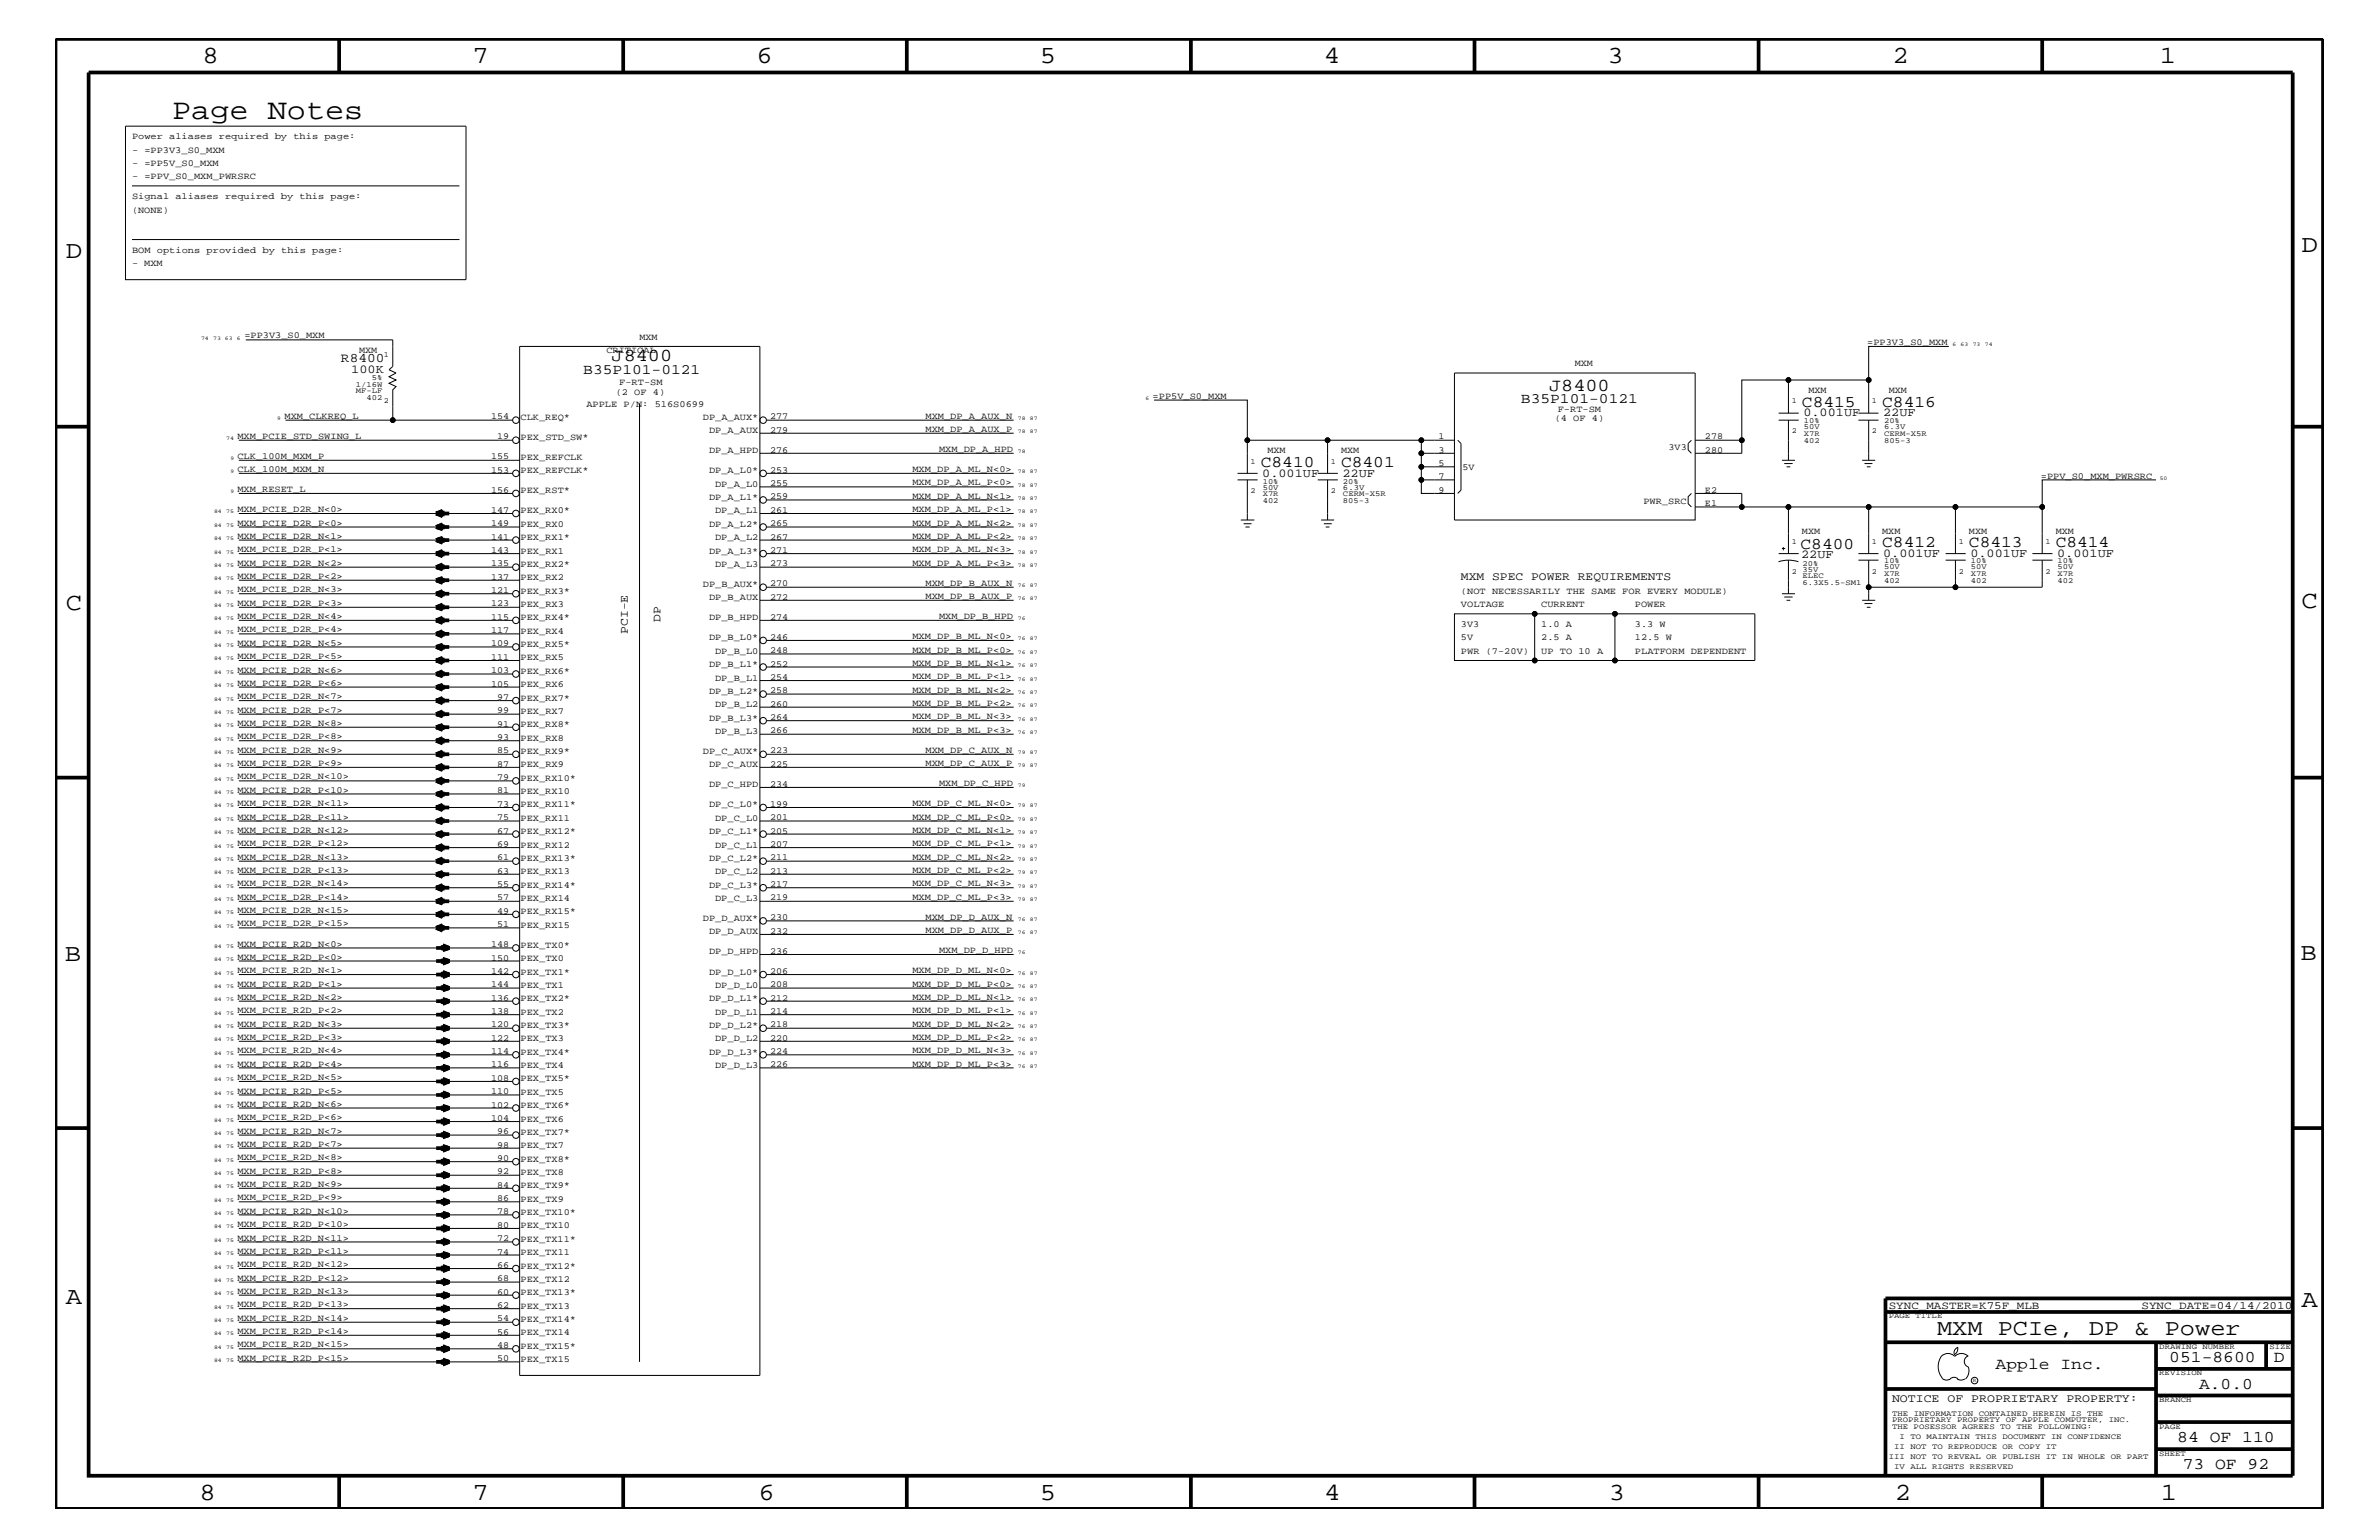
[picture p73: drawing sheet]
<svg xmlns="http://www.w3.org/2000/svg" width="432mm" height="279mm" viewBox="0 0 432 279" stroke-linecap="round" stroke-linejoin="round" font-family="sans-serif">
<defs><g id="words">
<text font-size="5.2" x="31.2" y="21.6">Page Notes</text>
<g font-size="4.5">
<text x="36.7" y="11.5">8</text>
<text x="85.8" y="11.5">7</text>
<text x="137.3" y="11.5">6</text>
<text x="188.7" y="11.5">5</text>
<text x="240.3" y="11.5">4</text>
<text x="291.8" y="11.5">3</text>
<text x="343.5" y="11.5">2</text>
<text x="392" y="11.5">1</text>
<text x="11.9" y="46.8">D</text>
<text x="417.7" y="45.7">D</text>
<text x="11.9" y="110.6">C</text>
<text x="417.7" y="110.3">C</text>
<text x="11.8" y="174.3">B</text>
<text x="417.6" y="174.2">B</text>
<text x="11.9" y="236.7">A</text>
<text x="417.7" y="237.1">A</text>
<text x="36.2" y="272.1">8</text>
<text x="85.8" y="272.1">7</text>
<text x="137.7" y="272.1">6</text>
<text x="188.7" y="272.1">5</text>
<text x="240.4" y="272.1">4</text>
<text x="292" y="272.1">3</text>
<text x="343.9" y="272.1">2</text>
<text x="392.2" y="272.1">1</text>
</g>
<text font-size="4.1" x="351.6" y="242.3">MXM PCIe, DP &amp; Power</text>
<g font-size="3.3">
<text x="111" y="65.6">J8400</text>
<text x="281.2" y="71">J8400</text>
</g>
<g font-size="3">
<text x="327.1" y="73.8">C8415</text>
<text x="341.6" y="73.8">C8416</text>
<text x="228.9" y="84.7">C8410</text>
<text x="243.4" y="84.7">C8401</text>
<text x="326.8" y="99.6">C8400</text>
<text x="341.6" y="99.3">C8412</text>
<text x="357.4" y="99.3">C8413</text>
<text x="373.1" y="99.3">C8414</text>
<text x="362.2" y="248.4">Apple Inc.</text>
<text x="393.7" y="247.1">051-8600</text>
<text x="399.2" y="252">A.0.0</text>
<text x="412.7" y="247.1">D</text>
<text x="395.2" y="261.6">84 OF 110</text>
<text x="396.2" y="266.6">73 OF 92</text>
</g>
<g font-size="2.6">
<text x="105.9" y="67.9">B35P101-0121</text>
<text x="276.1" y="73.2">B35P101-0121</text>
</g>
<text font-size="2.4" x="61.9" y="65.7">R8400</text>
<g font-size="2.2">
<text x="63.8" y="67.6">100K</text>
<text x="327.3" y="75.6">0.001UF</text>
<text x="341.8" y="75.6">22UF</text>
<text x="229.1" y="86.5">0.001UF</text>
<text x="243.7" y="86.5">22UF</text>
<text x="326.9" y="101.3">22UF</text>
<text x="341.8" y="101">0.001UF</text>
<text x="357.6" y="101">0.001UF</text>
<text x="373.4" y="101">0.001UF</text>
</g>
<g font-size="2.1">
<text x="265.2" y="105.3">MXM SPEC POWER REQUIREMENTS</text>
<text x="119.9" y="112.8" transform="rotate(-90 119.9 112.8)">DP</text>
<text x="114" y="115" transform="rotate(-90 114 115)">PCI-E</text>
<text x="343.4" y="254.4">NOTICE OF PROPRIETARY PROPERTY:</text>
</g>
<g font-size="2">
<text x="342.8" y="237.4">SYNC_MASTER=K75F_MLB</text>
<text x="388.7" y="237.4">SYNC_DATE=04/14/2010</text>
</g>
<g font-size="1.7">
<text x="24" y="25.3">Power aliases required by this page:</text>
<text x="24" y="27.7">- =PP3V3_S0_MXM</text>
<text x="24" y="32.5">- =PPV_S0_MXM_PWRSRC</text>
<text x="24" y="30.2">- =PP5V_S0_MXM</text>
<text x="24" y="38.6">(NONE)</text>
<text x="24" y="36.2">Signal aliases required by this page:</text>
<text x="24" y="45.9">BOM options provided by this page:</text>
<text x="24" y="48.3">- MXM</text>
<text x="44.4" y="61.4">=PP3V3_S0_MXM</text>
<text x="65.2" y="64">MXM</text>
<text x="110.1" y="64">CRITICAL</text>
<text x="116.1" y="61.7">MXM</text>
<text x="338.9" y="62.6">=PP3V3_S0_MXM</text>
<text x="111.8" y="71.7">(2 OF 4)</text>
<text x="112.4" y="69.8">F-RT-SM</text>
<text x="285.8" y="66.5">MXM</text>
<text x="328.3" y="71.3">MXM</text>
<text x="342.8" y="71.3">MXM</text>
<text x="51.6" y="76">MXM_CLKREQ_L</text>
<text x="89.2" y="76.1">154</text>
<text x="94.5" y="76.2">CLK_REQ*</text>
<text x="106.4" y="73.8">APPLE P/N: 516S0699</text>
<text x="127.6" y="76.2">DP_A_AUX*</text>
<text x="139.8" y="76.1">277</text>
<text x="168" y="76">MXM_DP_A_AUX_N</text>
<text x="209.2" y="72.3">=PP5V_S0_MXM</text>
<text x="282.2" y="76.4">(4 OF 4)</text>
<text x="282.7" y="74.7">F-RT-SM</text>
<text x="43.1" y="79.6">MXM_PCIE_STD_SWING_L</text>
<text x="43.1" y="83.3">CLK_100M_MXM_P</text>
<text x="89.2" y="83.3">155</text>
<text x="90.3" y="79.7">19</text>
<text x="94.5" y="79.9">PEX_STD_SW*</text>
<text x="94.5" y="83.5">PEX_REFCLK</text>
<text x="128.7" y="82.2">DP_A_HPD</text>
<text x="128.7" y="78.6">DP_A_AUX</text>
<text x="139.8" y="82.2">276</text>
<text x="139.8" y="78.5">279</text>
<text x="168" y="78.3">MXM_DP_A_AUX_P</text>
<text x="170.4" y="82">MXM_DP_A_HPD</text>
<text x="230" y="82.2">MXM</text>
<text x="243.4" y="82.2">MXM</text>
<text x="261.1" y="82.2">3</text>
<text x="261.1" y="79.7">1</text>
<text x="302.9" y="81.6">3V3</text>
<text x="309.5" y="82.2">280</text>
<text x="309.5" y="79.7">278</text>
<text x="43.1" y="89.3">MXM_RESET_L</text>
<text x="43.1" y="85.6">CLK_100M_MXM_N</text>
<text x="89.2" y="89.4">156</text>
<text x="89.2" y="85.8">153</text>
<text x="94.5" y="85.9">PEX_REFCLK*</text>
<text x="94.5" y="89.5">PEX_RST*</text>
<text x="128.7" y="85.9">DP_A_L0*</text>
<text x="129.8" y="88.3">DP_A_L0</text>
<text x="139.8" y="85.8">253</text>
<text x="139.8" y="88.2">255</text>
<text x="165.6" y="88.1">MXM_DP_A_ML_P&lt;0&gt;</text>
<text x="165.6" y="85.6">MXM_DP_A_ML_N&lt;0&gt;</text>
<text x="261.1" y="89.4">9</text>
<text x="261.1" y="87">7</text>
<text x="261.1" y="84.5">5</text>
<text x="265.4" y="85.3">5V</text>
<text x="309.5" y="89.4">E2</text>
<text x="370.4" y="86.9">=PPV_S0_MXM_PWRSRC</text>
<text x="43.1" y="95.4">MXM_PCIE_D2R_P&lt;0&gt;</text>
<text x="43.1" y="92.9">MXM_PCIE_D2R_N&lt;0&gt;</text>
<text x="89.2" y="93.1">147</text>
<text x="89.2" y="95.4">149</text>
<text x="94.5" y="93.2">PEX_RX0*</text>
<text x="94.5" y="95.6">PEX_RX0</text>
<text x="128.7" y="90.7">DP_A_L1*</text>
<text x="128.7" y="95.6">DP_A_L2*</text>
<text x="129.8" y="93.2">DP_A_L1</text>
<text x="139.8" y="95.4">265</text>
<text x="139.8" y="90.6">259</text>
<text x="139.8" y="93.1">261</text>
<text x="165.6" y="90.5">MXM_DP_A_ML_N&lt;1&gt;</text>
<text x="165.6" y="92.9">MXM_DP_A_ML_P&lt;1&gt;</text>
<text x="165.6" y="95.4">MXM_DP_A_ML_N&lt;2&gt;</text>
<text x="298.3" y="91.4">PWR_SRC</text>
<text x="309.5" y="91.8">E1</text>
<text x="43.1" y="100.2">MXM_PCIE_D2R_P&lt;1&gt;</text>
<text x="43.1" y="97.7">MXM_PCIE_D2R_N&lt;1&gt;</text>
<text x="89.2" y="97.9">141</text>
<text x="89.2" y="100.4">143</text>
<text x="94.5" y="98">PEX_RX1*</text>
<text x="94.5" y="100.4">PEX_RX1</text>
<text x="128.7" y="100.4">DP_A_L3*</text>
<text x="129.8" y="98">DP_A_L2</text>
<text x="139.8" y="100.4">271</text>
<text x="139.8" y="97.9">267</text>
<text x="165.6" y="97.7">MXM_DP_A_ML_P&lt;2&gt;</text>
<text x="165.6" y="100.2">MXM_DP_A_ML_N&lt;3&gt;</text>
<text x="327.1" y="96.8">MXM</text>
<text x="341.6" y="96.8">MXM</text>
<text x="357.4" y="96.8">MXM</text>
<text x="373.1" y="96.8">MXM</text>
<text x="43.1" y="102.6">MXM_PCIE_D2R_N&lt;2&gt;</text>
<text x="43.1" y="107.5">MXM_PCIE_D2R_N&lt;3&gt;</text>
<text x="43.1" y="105">MXM_PCIE_D2R_P&lt;2&gt;</text>
<text x="89.2" y="107.6">121</text>
<text x="89.2" y="102.7">135</text>
<text x="89.2" y="105.2">137</text>
<text x="94.5" y="107.7">PEX_RX3*</text>
<text x="94.5" y="102.9">PEX_RX2*</text>
<text x="94.5" y="105.3">PEX_RX2</text>
<text x="127.6" y="106.5">DP_B_AUX*</text>
<text x="129.8" y="102.9">DP_A_L3</text>
<text x="139.8" y="106.4">270</text>
<text x="139.8" y="102.7">273</text>
<text x="165.6" y="102.6">MXM_DP_A_ML_P&lt;3&gt;</text>
<text x="168" y="106.3">MXM_DP_B_AUX_N</text>
<text x="265.2" y="107.7">(NOT NECESSARILY THE SAME FOR EVERY MODULE)</text>
<text x="43.1" y="109.9">MXM_PCIE_D2R_P&lt;3&gt;</text>
<text x="43.1" y="112.3">MXM_PCIE_D2R_N&lt;4&gt;</text>
<text x="89.2" y="112.5">115</text>
<text x="89.2" y="110">123</text>
<text x="94.5" y="112.6">PEX_RX4*</text>
<text x="94.5" y="110.2">PEX_RX3</text>
<text x="128.7" y="112.6">DP_B_HPD</text>
<text x="128.7" y="108.9">DP_B_AUX</text>
<text x="139.8" y="112.5">274</text>
<text x="139.8" y="108.8">272</text>
<text x="168" y="108.7">MXM_DP_B_AUX_P</text>
<text x="170.4" y="112.3">MXM_DP_B_HPD</text>
<text x="265.2" y="113.7">3V3</text>
<text x="265.2" y="110.2">VOLTAGE</text>
<text x="279.7" y="113.7">1.0 A</text>
<text x="279.7" y="110.2">CURRENT</text>
<text x="296.8" y="110.2">POWER</text>
<text x="296.8" y="113.7">3.3 W</text>
<text x="43.1" y="119.6">MXM_PCIE_D2R_P&lt;5&gt;</text>
<text x="43.1" y="117.2">MXM_PCIE_D2R_N&lt;5&gt;</text>
<text x="43.1" y="114.8">MXM_PCIE_D2R_P&lt;4&gt;</text>
<text x="89.2" y="117.3">109</text>
<text x="89.2" y="119.7">111</text>
<text x="89.2" y="114.8">117</text>
<text x="94.5" y="117.4">PEX_RX5*</text>
<text x="94.5" y="119.8">PEX_RX5</text>
<text x="94.5" y="115">PEX_RX4</text>
<text x="128.7" y="116.2">DP_B_L0*</text>
<text x="129.8" y="118.6">DP_B_L0</text>
<text x="139.8" y="116.1">246</text>
<text x="139.8" y="118.5">248</text>
<text x="165.6" y="115.9">MXM_DP_B_ML_N&lt;0&gt;</text>
<text x="165.6" y="118.4">MXM_DP_B_ML_P&lt;0&gt;</text>
<text x="265.2" y="116.2">5V</text>
<text x="265.2" y="118.6">PWR (7-20V)</text>
<text x="279.7" y="116.2">2.5 A</text>
<text x="279.7" y="118.6">UP TO 10 A</text>
<text x="296.8" y="116.2">12.5 W</text>
<text x="296.8" y="118.6">PLATFORM DEPENDENT</text>
<text x="43.1" y="122">MXM_PCIE_D2R_N&lt;6&gt;</text>
<text x="43.1" y="124.4">MXM_PCIE_D2R_P&lt;6&gt;</text>
<text x="89.2" y="122.1">103</text>
<text x="89.2" y="124.6">105</text>
<text x="94.5" y="122.3">PEX_RX6*</text>
<text x="94.5" y="124.7">PEX_RX6</text>
<text x="128.7" y="121">DP_B_L1*</text>
<text x="128.7" y="125.9">DP_B_L2*</text>
<text x="129.8" y="123.5">DP_B_L1</text>
<text x="139.8" y="125.8">258</text>
<text x="139.8" y="120.9">252</text>
<text x="139.8" y="123.4">254</text>
<text x="165.6" y="120.8">MXM_DP_B_ML_N&lt;1&gt;</text>
<text x="165.6" y="123.2">MXM_DP_B_ML_P&lt;1&gt;</text>
<text x="165.6" y="125.7">MXM_DP_B_ML_N&lt;2&gt;</text>
<text x="43.1" y="129.3">MXM_PCIE_D2R_P&lt;7&gt;</text>
<text x="43.1" y="131.7">MXM_PCIE_D2R_N&lt;8&gt;</text>
<text x="43.1" y="126.9">MXM_PCIE_D2R_N&lt;7&gt;</text>
<text x="90.3" y="131.9">91</text>
<text x="90.3" y="127">97</text>
<text x="90.3" y="129.4">99</text>
<text x="94.5" y="131.9">PEX_RX8*</text>
<text x="94.5" y="127.1">PEX_RX7*</text>
<text x="94.5" y="129.6">PEX_RX7</text>
<text x="128.7" y="130.8">DP_B_L3*</text>
<text x="129.8" y="128.3">DP_B_L2</text>
<text x="139.8" y="130.7">264</text>
<text x="139.8" y="128.2">260</text>
<text x="165.6" y="128">MXM_DP_B_ML_P&lt;2&gt;</text>
<text x="165.6" y="130.5">MXM_DP_B_ML_N&lt;3&gt;</text>
<text x="43.1" y="136.6">MXM_PCIE_D2R_N&lt;9&gt;</text>
<text x="43.1" y="134.1">MXM_PCIE_D2R_P&lt;8&gt;</text>
<text x="90.3" y="136.7">85</text>
<text x="90.3" y="134.2">93</text>
<text x="94.5" y="136.8">PEX_RX9*</text>
<text x="94.5" y="134.4">PEX_RX8</text>
<text x="127.6" y="136.8">DP_C_AUX*</text>
<text x="129.8" y="133.2">DP_B_L3</text>
<text x="139.8" y="136.7">223</text>
<text x="139.8" y="133">266</text>
<text x="165.6" y="133">MXM_DP_B_ML_P&lt;3&gt;</text>
<text x="168" y="136.6">MXM_DP_C_AUX_N</text>
<text x="43.1" y="141.4">MXM_PCIE_D2R_N&lt;10&gt;</text>
<text x="43.1" y="143.9">MXM_PCIE_D2R_P&lt;10&gt;</text>
<text x="43.1" y="139">MXM_PCIE_D2R_P&lt;9&gt;</text>
<text x="90.3" y="139.1">87</text>
<text x="90.3" y="141.5">79</text>
<text x="90.3" y="144">81</text>
<text x="94.5" y="141.7">PEX_RX10*</text>
<text x="94.5" y="139.2">PEX_RX9</text>
<text x="128.7" y="142.9">DP_C_HPD</text>
<text x="128.7" y="139.2">DP_C_AUX</text>
<text x="139.8" y="142.8">234</text>
<text x="139.8" y="139.1">225</text>
<text x="168" y="139">MXM_DP_C_AUX_P</text>
<text x="170.4" y="142.6">MXM_DP_C_HPD</text>
<text x="43.1" y="146.2">MXM_PCIE_D2R_N&lt;11&gt;</text>
<text x="43.1" y="148.7">MXM_PCIE_D2R_P&lt;11&gt;</text>
<text x="90.3" y="146.4">73</text>
<text x="90.3" y="148.8">75</text>
<text x="94.5" y="146.5">PEX_RX11*</text>
<text x="94.5" y="149">PEX_RX11</text>
<text x="94.5" y="144">PEX_RX10</text>
<text x="128.7" y="146.5">DP_C_L0*</text>
<text x="129.8" y="149">DP_C_L0</text>
<text x="139.8" y="146.4">199</text>
<text x="139.8" y="148.8">201</text>
<text x="165.6" y="146.2">MXM_DP_C_ML_N&lt;0&gt;</text>
<text x="165.6" y="148.7">MXM_DP_C_ML_P&lt;0&gt;</text>
<text x="43.1" y="153.5">MXM_PCIE_D2R_P&lt;12&gt;</text>
<text x="43.1" y="151.1">MXM_PCIE_D2R_N&lt;12&gt;</text>
<text x="43.1" y="156">MXM_PCIE_D2R_N&lt;13&gt;</text>
<text x="90.3" y="151.2">67</text>
<text x="90.3" y="153.7">69</text>
<text x="94.5" y="151.3">PEX_RX12*</text>
<text x="94.5" y="153.8">PEX_RX12</text>
<text x="128.7" y="151.3">DP_C_L1*</text>
<text x="129.8" y="153.8">DP_C_L1</text>
<text x="139.8" y="151.2">205</text>
<text x="139.8" y="153.7">207</text>
<text x="165.6" y="151.1">MXM_DP_C_ML_N&lt;1&gt;</text>
<text x="165.6" y="153.5">MXM_DP_C_ML_P&lt;1&gt;</text>
<text x="165.6" y="156">MXM_DP_C_ML_N&lt;2&gt;</text>
<text x="43.1" y="158.4">MXM_PCIE_D2R_P&lt;13&gt;</text>
<text x="43.1" y="160.8">MXM_PCIE_D2R_N&lt;14&gt;</text>
<text x="90.3" y="160.9">55</text>
<text x="90.3" y="156.1">61</text>
<text x="90.3" y="158.5">63</text>
<text x="94.5" y="161.1">PEX_RX14*</text>
<text x="94.5" y="156.2">PEX_RX13*</text>
<text x="94.5" y="158.6">PEX_RX13</text>
<text x="128.7" y="156.2">DP_C_L2*</text>
<text x="128.7" y="161.1">DP_C_L3*</text>
<text x="129.8" y="158.6">DP_C_L2</text>
<text x="139.8" y="160.9">217</text>
<text x="139.8" y="156.1">211</text>
<text x="139.8" y="158.5">213</text>
<text x="165.6" y="158.4">MXM_DP_C_ML_P&lt;2&gt;</text>
<text x="165.6" y="160.8">MXM_DP_C_ML_N&lt;3&gt;</text>
<text x="43.1" y="163.3">MXM_PCIE_D2R_P&lt;14&gt;</text>
<text x="43.1" y="165.6">MXM_PCIE_D2R_N&lt;15&gt;</text>
<text x="90.3" y="165.8">49</text>
<text x="90.3" y="163.4">57</text>
<text x="94.5" y="165.9">PEX_RX15*</text>
<text x="94.5" y="163.5">PEX_RX14</text>
<text x="127.6" y="167.1">DP_D_AUX*</text>
<text x="129.8" y="163.5">DP_C_L3</text>
<text x="139.8" y="167">230</text>
<text x="139.8" y="163.4">219</text>
<text x="165.6" y="163.3">MXM_DP_C_ML_P&lt;3&gt;</text>
<text x="168" y="166.9">MXM_DP_D_AUX_N</text>
<text x="43.1" y="168.1">MXM_PCIE_D2R_P&lt;15&gt;</text>
<text x="43.1" y="171.7">MXM_PCIE_R2D_N&lt;0&gt;</text>
<text x="89.2" y="171.8">148</text>
<text x="90.3" y="168.2">51</text>
<text x="94.5" y="172">PEX_TX0*</text>
<text x="94.5" y="168.3">PEX_RX15</text>
<text x="128.7" y="173.2">DP_D_HPD</text>
<text x="128.7" y="169.5">DP_D_AUX</text>
<text x="139.8" y="173.1">236</text>
<text x="139.8" y="169.4">232</text>
<text x="168" y="169.3">MXM_DP_D_AUX_P</text>
<text x="170.4" y="172.9">MXM_DP_D_HPD</text>
<text x="43.1" y="176.6">MXM_PCIE_R2D_N&lt;1&gt;</text>
<text x="43.1" y="174.2">MXM_PCIE_R2D_P&lt;0&gt;</text>
<text x="43.1" y="179">MXM_PCIE_R2D_P&lt;1&gt;</text>
<text x="89.2" y="176.7">142</text>
<text x="89.2" y="179.1">144</text>
<text x="89.2" y="174.3">150</text>
<text x="94.5" y="176.8">PEX_TX1*</text>
<text x="94.5" y="179.3">PEX_TX1</text>
<text x="94.5" y="174.4">PEX_TX0</text>
<text x="128.7" y="176.8">DP_D_L0*</text>
<text x="129.8" y="179.3">DP_D_L0</text>
<text x="139.8" y="176.7">206</text>
<text x="139.8" y="179.1">208</text>
<text x="165.6" y="176.6">MXM_DP_D_ML_N&lt;0&gt;</text>
<text x="165.6" y="179">MXM_DP_D_ML_P&lt;0&gt;</text>
<text x="43.1" y="181.4">MXM_PCIE_R2D_N&lt;2&gt;</text>
<text x="43.1" y="183.8">MXM_PCIE_R2D_P&lt;2&gt;</text>
<text x="89.2" y="181.6">136</text>
<text x="89.2" y="184">138</text>
<text x="94.5" y="181.6">PEX_TX2*</text>
<text x="94.5" y="184.1">PEX_TX2</text>
<text x="128.7" y="181.6">DP_D_L1*</text>
<text x="129.8" y="184.1">DP_D_L1</text>
<text x="139.8" y="181.6">212</text>
<text x="139.8" y="184">214</text>
<text x="165.6" y="181.4">MXM_DP_D_ML_N&lt;1&gt;</text>
<text x="165.6" y="183.8">MXM_DP_D_ML_P&lt;1&gt;</text>
<text x="43.1" y="188.7">MXM_PCIE_R2D_P&lt;3&gt;</text>
<text x="43.1" y="186.3">MXM_PCIE_R2D_N&lt;3&gt;</text>
<text x="43.1" y="191.1">MXM_PCIE_R2D_N&lt;4&gt;</text>
<text x="89.2" y="191.2">114</text>
<text x="89.2" y="186.4">120</text>
<text x="89.2" y="188.8">122</text>
<text x="94.5" y="191.4">PEX_TX4*</text>
<text x="94.5" y="186.5">PEX_TX3*</text>
<text x="94.5" y="188.9">PEX_TX3</text>
<text x="128.7" y="186.5">DP_D_L2*</text>
<text x="128.7" y="191.4">DP_D_L3*</text>
<text x="129.8" y="188.9">DP_D_L2</text>
<text x="139.8" y="191.2">224</text>
<text x="139.8" y="186.4">218</text>
<text x="139.8" y="188.8">220</text>
<text x="165.6" y="186.3">MXM_DP_D_ML_N&lt;2&gt;</text>
<text x="165.6" y="188.7">MXM_DP_D_ML_P&lt;2&gt;</text>
<text x="165.6" y="191.1">MXM_DP_D_ML_N&lt;3&gt;</text>
<text x="43.1" y="195.9">MXM_PCIE_R2D_N&lt;5&gt;</text>
<text x="43.1" y="193.6">MXM_PCIE_R2D_P&lt;4&gt;</text>
<text x="89.2" y="196.1">108</text>
<text x="89.2" y="193.7">116</text>
<text x="94.5" y="196.2">PEX_TX5*</text>
<text x="94.5" y="193.7">PEX_TX4</text>
<text x="129.8" y="193.7">DP_D_L3</text>
<text x="139.8" y="193.7">226</text>
<text x="165.6" y="193.6">MXM_DP_D_ML_P&lt;3&gt;</text>
<text x="43.1" y="198.4">MXM_PCIE_R2D_P&lt;5&gt;</text>
<text x="43.1" y="200.9">MXM_PCIE_R2D_N&lt;6&gt;</text>
<text x="43.1" y="203.2">MXM_PCIE_R2D_P&lt;6&gt;</text>
<text x="89.2" y="200.9">102</text>
<text x="89.2" y="203.4">104</text>
<text x="89.2" y="198.5">110</text>
<text x="94.5" y="201">PEX_TX6*</text>
<text x="94.5" y="203.5">PEX_TX6</text>
<text x="94.5" y="198.7">PEX_TX5</text>
<text x="43.1" y="208.1">MXM_PCIE_R2D_P&lt;7&gt;</text>
<text x="43.1" y="205.7">MXM_PCIE_R2D_N&lt;7&gt;</text>
<text x="90.3" y="205.8">96</text>
<text x="90.3" y="208.2">98</text>
<text x="94.5" y="205.9">PEX_TX7*</text>
<text x="94.5" y="208.3">PEX_TX7</text>
<text x="43.1" y="213">MXM_PCIE_R2D_P&lt;8&gt;</text>
<text x="43.1" y="215.3">MXM_PCIE_R2D_N&lt;9&gt;</text>
<text x="43.1" y="210.5">MXM_PCIE_R2D_N&lt;8&gt;</text>
<text x="90.3" y="215.5">84</text>
<text x="90.3" y="210.7">90</text>
<text x="90.3" y="213">92</text>
<text x="94.5" y="210.8">PEX_TX8*</text>
<text x="94.5" y="215.6">PEX_TX9*</text>
<text x="94.5" y="213.2">PEX_TX8</text>
<text x="43.1" y="220.2">MXM_PCIE_R2D_N&lt;10&gt;</text>
<text x="43.1" y="217.8">MXM_PCIE_R2D_P&lt;9&gt;</text>
<text x="90.3" y="217.9">86</text>
<text x="90.3" y="220.3">78</text>
<text x="94.5" y="218">PEX_TX9</text>
<text x="94.5" y="220.4">PEX_TX10*</text>
<text x="43.1" y="222.6">MXM_PCIE_R2D_P&lt;10&gt;</text>
<text x="43.1" y="225.1">MXM_PCIE_R2D_N&lt;11&gt;</text>
<text x="43.1" y="227.5">MXM_PCIE_R2D_P&lt;11&gt;</text>
<text x="90.3" y="225.2">72</text>
<text x="90.3" y="227.6">74</text>
<text x="90.3" y="222.8">80</text>
<text x="94.5" y="225.3">PEX_TX11*</text>
<text x="94.5" y="222.9">PEX_TX10</text>
<text x="94.5" y="227.7">PEX_TX11</text>
<text x="43.1" y="232.4">MXM_PCIE_R2D_P&lt;12&gt;</text>
<text x="43.1" y="229.9">MXM_PCIE_R2D_N&lt;12&gt;</text>
<text x="90.3" y="230.1">66</text>
<text x="90.3" y="232.4">68</text>
<text x="94.5" y="230.2">PEX_TX12*</text>
<text x="94.5" y="232.6">PEX_TX12</text>
<text x="43.1" y="237.2">MXM_PCIE_R2D_P&lt;13&gt;</text>
<text x="43.1" y="239.6">MXM_PCIE_R2D_N&lt;14&gt;</text>
<text x="43.1" y="234.7">MXM_PCIE_R2D_N&lt;13&gt;</text>
<text x="90.3" y="239.7">54</text>
<text x="90.3" y="234.9">60</text>
<text x="90.3" y="237.3">62</text>
<text x="94.5" y="237.4">PEX_TX13</text>
<text x="94.5" y="239.9">PEX_TX14*</text>
<text x="94.5" y="235">PEX_TX13*</text>
<text x="43.1" y="242">MXM_PCIE_R2D_P&lt;14&gt;</text>
<text x="43.1" y="244.5">MXM_PCIE_R2D_N&lt;15&gt;</text>
<text x="90.3" y="244.5">48</text>
<text x="90.3" y="242.2">56</text>
<text x="94.5" y="244.7">PEX_TX15*</text>
<text x="94.5" y="242.3">PEX_TX14</text>
<text x="43.1" y="246.9">MXM_PCIE_R2D_P&lt;15&gt;</text>
<text x="90.3" y="247">50</text>
<text x="94.5" y="247.1">PEX_TX15</text>
</g>
<g font-size="1.4">
<text x="69.7" y="64.7">1</text>
<text x="64.6" y="71.3">MF-LF</text>
<text x="64.6" y="70.1">1/16W</text>
<text x="67.5" y="68.9">5%</text>
<text x="66.5" y="72.6">402</text>
<text x="69.7" y="73.2">2</text>
<text x="325.2" y="73.2">1</text>
<text x="327.4" y="77.9">50V</text>
<text x="327.4" y="76.8">10%</text>
<text x="339.8" y="73.2">1</text>
<text x="342" y="76.8">20%</text>
<text x="342" y="77.9">6.3V</text>
<text x="325.2" y="78.6">2</text>
<text x="327.4" y="80.3">402</text>
<text x="327.4" y="79.1">X7R</text>
<text x="339.8" y="78.6">2</text>
<text x="342" y="79.1">CERM-X5R</text>
<text x="342" y="80.3">805-3</text>
<text x="227" y="89.5">2</text>
<text x="227" y="84.1">1</text>
<text x="229.2" y="88.8">50V</text>
<text x="229.2" y="87.7">10%</text>
<text x="241.6" y="89.5">2</text>
<text x="241.6" y="84.1">1</text>
<text x="243.8" y="87.7">20%</text>
<text x="243.8" y="88.8">6.3V</text>
<text x="229.2" y="91.2">402</text>
<text x="229.2" y="90">X7R</text>
<text x="243.8" y="90">CERM-X5R</text>
<text x="243.8" y="91.2">805-3</text>
<text x="325.2" y="98.7">1</text>
<text x="339.8" y="98.7">1</text>
<text x="355.5" y="98.7">1</text>
<text x="371.3" y="98.7">1</text>
<text x="325.2" y="104.1">2</text>
<text x="327.2" y="102.6">20%</text>
<text x="327.2" y="106.1">6.3X5.5-SM1</text>
<text x="327.2" y="104.9">ELEC</text>
<text x="327.2" y="103.8">35V</text>
<text x="339.8" y="104.1">2</text>
<text x="342" y="103.3">50V</text>
<text x="342" y="105.8">402</text>
<text x="342" y="102.2">10%</text>
<text x="342" y="104.6">X7R</text>
<text x="355.5" y="104.1">2</text>
<text x="357.7" y="103.3">50V</text>
<text x="357.7" y="102.2">10%</text>
<text x="357.7" y="104.6">X7R</text>
<text x="357.7" y="105.8">402</text>
<text x="371.3" y="104.1">2</text>
<text x="373.5" y="103.3">50V</text>
<text x="373.5" y="105.8">402</text>
<text x="373.5" y="102.2">10%</text>
<text x="373.5" y="104.6">X7R</text>
<text x="342.8" y="239.2">PAGE TITLE</text>
<text x="391.9" y="244.7">DRAWING NUMBER</text>
<text x="411.9" y="244.7">SIZE</text>
<text x="391.9" y="249.5">REVISION</text>
<text x="343.4" y="256.8">THE INFORMATION CONTAINED HEREIN IS THE</text>
<text x="391.9" y="254.4">BRANCH</text>
<text x="343.4" y="259.3">THE POSESSOR AGREES TO THE FOLLOWING:</text>
<text x="343.4" y="258">PROPRIETARY PROPERTY OF APPLE COMPUTER, INC.</text>
<text x="343.8" y="262.9">II NOT TO REPRODUCE OR COPY IT</text>
<text x="344.8" y="261.1">I TO MAINTAIN THIS DOCUMENT IN CONFIDENCE</text>
<text x="391.9" y="259.3">PAGE</text>
<text x="342.8" y="264.7">III NOT TO REVEAL OR PUBLISH IT IN WHOLE OR PART</text>
<text x="343.8" y="266.6">IV ALL RIGHTS RESERVED</text>
<text x="391.9" y="264.1">SHEET</text>
</g>
<g font-size="1">
<text x="36.5" y="61.7">74</text>
<text x="38.7" y="61.7">73 63</text>
<text x="43" y="61.7">6</text>
<text x="354.4" y="62.9">6</text>
<text x="355.9" y="62.9">63</text>
<text x="358.1" y="62.9">73</text>
<text x="360.3" y="62.9">74</text>
<text x="50.3" y="76.2">9</text>
<text x="184.7" y="76.2">78</text>
<text x="186.9" y="76.2">87</text>
<text x="207.9" y="72.6">6</text>
<text x="41.1" y="79.9">74</text>
<text x="41.8" y="83.5">9</text>
<text x="184.7" y="78.6">78</text>
<text x="184.7" y="82.2">78</text>
<text x="186.9" y="78.6">87</text>
<text x="41.8" y="89.5">9</text>
<text x="41.8" y="85.9">9</text>
<text x="184.7" y="88.3">78</text>
<text x="184.7" y="85.9">78</text>
<text x="186.9" y="88.3">87</text>
<text x="186.9" y="85.9">87</text>
<text x="392" y="87.1">50</text>
<text x="38.9" y="95.6">84</text>
<text x="38.9" y="93.2">84</text>
<text x="41.1" y="95.6">75</text>
<text x="41.1" y="93.2">75</text>
<text x="184.7" y="90.7">78</text>
<text x="184.7" y="93.2">78</text>
<text x="184.7" y="95.6">78</text>
<text x="186.9" y="90.7">87</text>
<text x="186.9" y="93.2">87</text>
<text x="186.9" y="95.6">87</text>
<text x="38.9" y="98">84</text>
<text x="38.9" y="100.4">84</text>
<text x="41.1" y="98">75</text>
<text x="41.1" y="100.4">75</text>
<text x="184.7" y="98">78</text>
<text x="184.7" y="100.4">78</text>
<text x="186.9" y="98">87</text>
<text x="186.9" y="100.4">87</text>
<text x="38.9" y="102.9">84</text>
<text x="38.9" y="107.7">84</text>
<text x="38.9" y="105.3">84</text>
<text x="41.1" y="102.9">75</text>
<text x="41.1" y="107.7">75</text>
<text x="41.1" y="105.3">75</text>
<text x="184.7" y="102.9">78</text>
<text x="184.7" y="106.5">76</text>
<text x="186.9" y="102.9">87</text>
<text x="186.9" y="106.5">87</text>
<text x="38.9" y="110.2">84</text>
<text x="38.9" y="112.6">84</text>
<text x="41.1" y="110.2">75</text>
<text x="41.1" y="112.6">75</text>
<text x="184.7" y="108.9">76</text>
<text x="184.7" y="112.6">76</text>
<text x="186.9" y="108.9">87</text>
<text x="38.9" y="119.8">84</text>
<text x="38.9" y="117.4">84</text>
<text x="38.9" y="115">84</text>
<text x="41.1" y="119.8">75</text>
<text x="41.1" y="117.4">75</text>
<text x="41.1" y="115">75</text>
<text x="184.7" y="116.2">76</text>
<text x="184.7" y="118.6">76</text>
<text x="186.9" y="116.2">87</text>
<text x="186.9" y="118.6">87</text>
<text x="38.9" y="124.7">84</text>
<text x="38.9" y="122.3">84</text>
<text x="41.1" y="124.7">75</text>
<text x="41.1" y="122.3">75</text>
<text x="184.7" y="121">76</text>
<text x="184.7" y="123.5">76</text>
<text x="184.7" y="125.9">76</text>
<text x="186.9" y="121">87</text>
<text x="186.9" y="123.5">87</text>
<text x="186.9" y="125.9">87</text>
<text x="38.9" y="129.6">84</text>
<text x="38.9" y="131.9">84</text>
<text x="38.9" y="127.1">84</text>
<text x="41.1" y="129.6">75</text>
<text x="41.1" y="131.9">75</text>
<text x="41.1" y="127.1">75</text>
<text x="184.7" y="128.3">76</text>
<text x="184.7" y="130.8">76</text>
<text x="186.9" y="128.3">87</text>
<text x="186.9" y="130.8">87</text>
<text x="38.9" y="136.8">84</text>
<text x="38.9" y="134.4">84</text>
<text x="41.1" y="136.8">75</text>
<text x="41.1" y="134.4">75</text>
<text x="184.7" y="133.2">76</text>
<text x="184.7" y="136.8">79</text>
<text x="186.9" y="133.2">87</text>
<text x="186.9" y="136.8">87</text>
<text x="38.9" y="139.2">84</text>
<text x="38.9" y="141.7">84</text>
<text x="41.1" y="139.2">75</text>
<text x="41.1" y="141.7">75</text>
<text x="184.7" y="139.2">79</text>
<text x="184.7" y="142.9">79</text>
<text x="186.9" y="139.2">87</text>
<text x="38.9" y="144">84</text>
<text x="38.9" y="149">84</text>
<text x="38.9" y="146.5">84</text>
<text x="41.1" y="144">75</text>
<text x="41.1" y="149">75</text>
<text x="41.1" y="146.5">75</text>
<text x="184.7" y="146.5">79</text>
<text x="184.7" y="149">79</text>
<text x="186.9" y="146.5">87</text>
<text x="186.9" y="149">87</text>
<text x="38.9" y="153.8">84</text>
<text x="38.9" y="151.3">84</text>
<text x="41.1" y="153.8">75</text>
<text x="41.1" y="151.3">75</text>
<text x="184.7" y="151.3">79</text>
<text x="184.7" y="153.8">79</text>
<text x="186.9" y="151.3">87</text>
<text x="186.9" y="153.8">87</text>
<text x="38.9" y="156.2">84</text>
<text x="38.9" y="158.6">84</text>
<text x="38.9" y="161.1">84</text>
<text x="41.1" y="156.2">75</text>
<text x="41.1" y="158.6">75</text>
<text x="41.1" y="161.1">75</text>
<text x="184.7" y="156.2">79</text>
<text x="184.7" y="158.6">79</text>
<text x="184.7" y="161.1">79</text>
<text x="186.9" y="156.2">87</text>
<text x="186.9" y="158.6">87</text>
<text x="186.9" y="161.1">87</text>
<text x="38.9" y="163.5">84</text>
<text x="38.9" y="165.9">84</text>
<text x="41.1" y="163.5">75</text>
<text x="41.1" y="165.9">75</text>
<text x="184.7" y="163.5">79</text>
<text x="184.7" y="167.1">76</text>
<text x="186.9" y="163.5">87</text>
<text x="186.9" y="167.1">87</text>
<text x="38.9" y="168.3">84</text>
<text x="38.9" y="172">84</text>
<text x="41.1" y="168.3">75</text>
<text x="41.1" y="172">75</text>
<text x="184.7" y="173.2">76</text>
<text x="184.7" y="169.5">76</text>
<text x="186.9" y="169.5">87</text>
<text x="38.9" y="176.8">84</text>
<text x="38.9" y="174.4">84</text>
<text x="38.9" y="179.3">84</text>
<text x="41.1" y="176.8">75</text>
<text x="41.1" y="174.4">75</text>
<text x="41.1" y="179.3">75</text>
<text x="184.7" y="176.8">76</text>
<text x="184.7" y="179.3">76</text>
<text x="186.9" y="176.8">87</text>
<text x="186.9" y="179.3">87</text>
<text x="38.9" y="181.6">84</text>
<text x="38.9" y="184.1">84</text>
<text x="41.1" y="181.6">75</text>
<text x="41.1" y="184.1">75</text>
<text x="184.7" y="181.6">76</text>
<text x="184.7" y="184.1">76</text>
<text x="186.9" y="181.6">87</text>
<text x="186.9" y="184.1">87</text>
<text x="38.9" y="188.9">84</text>
<text x="38.9" y="186.5">84</text>
<text x="38.9" y="191.4">84</text>
<text x="41.1" y="188.9">75</text>
<text x="41.1" y="186.5">75</text>
<text x="41.1" y="191.4">75</text>
<text x="184.7" y="186.5">76</text>
<text x="184.7" y="188.9">76</text>
<text x="184.7" y="191.4">76</text>
<text x="186.9" y="186.5">87</text>
<text x="186.9" y="188.9">87</text>
<text x="186.9" y="191.4">87</text>
<text x="38.9" y="196.2">84</text>
<text x="38.9" y="193.7">84</text>
<text x="41.1" y="196.2">75</text>
<text x="41.1" y="193.7">75</text>
<text x="184.7" y="193.7">76</text>
<text x="186.9" y="193.7">87</text>
<text x="38.9" y="198.7">84</text>
<text x="38.9" y="201">84</text>
<text x="38.9" y="203.5">84</text>
<text x="41.1" y="198.7">75</text>
<text x="41.1" y="201">75</text>
<text x="41.1" y="203.5">75</text>
<text x="38.9" y="208.3">84</text>
<text x="38.9" y="205.9">84</text>
<text x="41.1" y="208.3">75</text>
<text x="41.1" y="205.9">75</text>
<text x="38.9" y="213.2">84</text>
<text x="38.9" y="215.6">84</text>
<text x="38.9" y="210.8">84</text>
<text x="41.1" y="213.2">75</text>
<text x="41.1" y="215.6">75</text>
<text x="41.1" y="210.8">75</text>
<text x="38.9" y="220.4">84</text>
<text x="38.9" y="218">84</text>
<text x="41.1" y="220.4">75</text>
<text x="41.1" y="218">75</text>
<text x="38.9" y="222.9">84</text>
<text x="38.9" y="225.3">84</text>
<text x="38.9" y="227.7">84</text>
<text x="41.1" y="222.9">75</text>
<text x="41.1" y="225.3">75</text>
<text x="41.1" y="227.7">75</text>
<text x="38.9" y="232.6">84</text>
<text x="38.9" y="230.2">84</text>
<text x="41.1" y="232.6">75</text>
<text x="41.1" y="230.2">75</text>
<text x="38.9" y="237.4">84</text>
<text x="38.9" y="239.9">84</text>
<text x="38.9" y="235">84</text>
<text x="41.1" y="237.4">75</text>
<text x="41.1" y="239.9">75</text>
<text x="41.1" y="235">75</text>
<text x="38.9" y="242.3">84</text>
<text x="38.9" y="244.7">84</text>
<text x="41.1" y="242.3">75</text>
<text x="41.1" y="244.7">75</text>
<text x="38.9" y="247.1">84</text>
<text x="41.1" y="247.1">75</text>
<text x="358.1" y="250.7">R</text>
</g>
</g></defs>
<g fill="none" stroke="#000" stroke-width=".18">
<path d="M22.8 22.9h61.8v27.8h-61.8zM24 33.7h59.4M24 43.5h59.4M43.3 79.9h49.7M44.6 61.7h26.7v4.8l-.7 .6 1.3 .6-1.3 .7 1.3 .5-1.3 .6 1.3 .6-.6 .6v5.5M51.8 76.2h41.2M94.3 62.9h43.6v186.6h-43.6zM116.1 73.2v173.9M137.9 78.6h46.1M139.2 76.2h44.8M209.5 72.6h16.9v13.3M226.4 79.9h14.6v6"/>
<path d="M241 79.9h17M264 67.7h43.7v26.6h-43.7zM264 79.9h-6v2.3h6M264.6 79.9l.6 .6v8.4l-.6 .6M307 79.9l-.6 .6v1.1l.6 .6M307.7 79.9h8.4M316.1 79.9v2.3h-8.4M322.8 76.2h3.7M322.8 75h3.7M324.6 75v-6.1h-8.5v11M324.6 68.9h14.6v6.1M324.6 76.2v7.3"/>
<path d="M337.3 76.2h3.7M337.3 75h3.7M339.2 76.2v7.3M353.7 62.9h-14.5v6M43.3 95.6h51M43.3 85.9h49.7M43.3 83.5h51M43.3 89.5h49.7M43.3 98h49.7M43.3 93.2h49.7M137.9 82.2h46.1M137.9 98h46.1"/>
<path d="M137.9 93.2h46.1M137.9 88.3h46.1M139.2 95.6h44.8M139.2 85.9h44.8M139.2 90.7h44.8M224.6 87.1h3.7M224.6 85.9h3.7M225.2 94.3h2.5M225.7 95h1.5M226.1 95.6h.7M226.4 87.1v7.2M239.2 87.1h3.6"/>
<path d="M239.2 85.9h3.6M239.8 94.3h2.3M240.3 95h1.4M240.6 95.6h.7M241 87.1v7.2M258 82.2v2.5h6M258 84.7v2.4h6M258 87.1v2.4h6M307 89.5l-.6 .6v1.3l.6 .6M307.7 89.5h8.4v2.5h8.5v8.4M307.7 92h8.4M323.4 99.5h.6"/>
<path d="M323.4 83.5h2.4M323.7 99.3v.6M323.9 84.1h1.5M324.3 84.7h.7M324.6 92h14.6v8.4M338 83.5h2.4M338.4 84.1h1.5M338.8 84.7h.7M339.2 92h15.7v8.4M354.9 92h15.8v8.4M391.3 87.1h-20.6v4.9M43.3 100.4h51"/>
<path d="M43.3 107.7h49.7M43.3 110.2h51M43.3 112.6h49.7M43.3 117.4h49.7M43.3 119.8h51M43.3 115h51M43.3 102.9h49.7M43.3 105.3h51M137.9 108.9h46.1M137.9 112.6h46.1M137.9 102.9h46.1M137.9 118.6h46.1"/>
<path d="M139.2 100.4h44.8M139.2 116.2h44.8M139.2 106.5h44.8M278.6 111.4h39.9v8.4h-39.9zM278.6 111.4h-14.6v8.4h14.6M293.1 111.4v8.4M322.8 101.9a5.8 5.8 0 0 1 3.6 0M322.8 100.4h3.7M323.4 107.7h2.4M323.9 108.3h1.5M324.3 108.9h.7M324.6 101.6v6.1"/>
<path d="M337.3 100.4h3.7M337.3 101.6h3.7M338 108.9h2.4M338.4 109.5h1.5M338.8 110.2h.7M339.2 101.6v7.3M353.1 100.4h3.7M353.1 101.6h3.7M354.9 101.6v4.9M368.9 100.4h3.6M368.9 101.6h3.6M370.7 101.6v4.9h-31.5"/>
<path d="M43.3 136.8h49.7M43.3 139.2h51M43.3 131.9h49.7M43.3 134.4h51M43.3 127.1h49.7M43.3 129.6h51M43.3 122.3h49.7M43.3 124.7h51M137.9 139.2h46.1M137.9 123.5h46.1M137.9 128.3h46.1M137.9 133.2h46.1"/>
<path d="M139.2 136.8h44.8M139.2 121h44.8M139.2 125.9h44.8M139.2 130.8h44.8M43.3 156.2h49.7M43.3 158.6h51M43.3 151.3h49.7M43.3 153.8h51M43.3 146.5h49.7M43.3 149h51M43.3 141.7h49.7M43.3 144h51"/>
<path d="M137.9 142.9h46.1M137.9 158.6h46.1M137.9 153.8h46.1M137.9 149h46.1M139.2 156.2h44.8M139.2 151.3h44.8M139.2 146.5h44.8M43.3 176.8h49.7M43.3 179.3h51M43.3 172h49.7M43.3 174.4h51M43.3 165.9h49.7"/>
<path d="M43.3 168.3h51M43.3 161.1h49.7M43.3 163.5h51M137.9 179.3h46.1M137.9 173.2h46.1M137.9 163.5h46.1M137.9 169.5h46.1M139.2 176.8h44.8M139.2 161.1h44.8M139.2 167.1h44.8M43.3 196.2h49.7M43.3 198.7h51"/>
<path d="M43.3 191.4h49.7M43.3 193.7h51M43.3 186.5h49.7M43.3 188.9h51M43.3 181.6h49.7M43.3 184.1h51M137.9 193.7h46.1M137.9 188.9h46.1M137.9 184.1h46.1M139.2 191.4h44.8M139.2 186.5h44.8M139.2 181.6h44.8"/>
<path d="M43.3 205.9h49.7M43.3 210.8h49.7M43.3 218h51M43.3 215.6h49.7M43.3 213.2h51M43.3 208.3h51M43.3 201h49.7M43.3 203.5h51M43.3 237.4h51M43.3 225.3h49.7M43.3 222.9h51M43.3 239.9h49.7"/>
<path d="M43.3 235h49.7M43.3 230.2h49.7M43.3 232.6h51M43.3 227.7h51M43.3 220.4h49.7M43.3 244.7h49.7M43.3 247.1h51M43.3 242.3h51M352.3 246.1a1.69 1.69 0 0 1 2.5 0 1.72 1.72 0 0 1 2.4 0M352.4 246a3.2 3.2 0 0 0 .4 4.3l.8 .1 .4-.2M354 250.2l.7-.3 .7 .3M355.2 250.2l.7 .2 .7-.2"/>
<path d="M355.3 244.4v.3a1.18 1.18 0 0 1-.6 1.1M355.4 244.4a.99 .99 0 0 0-.6 1.4M357.2 246a1.04 1.04 0 0 0-.7 1 1.04 1.04 0 0 0 .7 1M357.3 248l.1 .7a2.11 2.11 0 0 1-.6 1.5"/>
<circle cx="71.3" cy="76.2" r=".42"/>
<circle cx="93.6" cy="76.2" r=".59"/>
<circle cx="93.6" cy="79.9" r=".59"/>
<circle cx="138.5" cy="76.2" r=".59"/>
<circle cx="226.4" cy="79.9" r=".42"/>
<circle cx="241" cy="79.9" r=".42"/>
<circle cx="258" cy="79.9" r=".42"/>
<circle cx="316.1" cy="79.9" r=".42"/>
<circle cx="324.6" cy="68.9" r=".42"/>
<circle cx="339.2" cy="68.9" r=".42"/>
<circle cx="93.6" cy="89.5" r=".59"/>
<circle cx="93.6" cy="98" r=".59"/>
<circle cx="93.6" cy="85.9" r=".59"/>
<circle cx="93.6" cy="93.2" r=".59"/>
<circle cx="138.5" cy="90.7" r=".59"/>
<circle cx="138.5" cy="95.6" r=".59"/>
<circle cx="138.5" cy="85.9" r=".59"/>
<circle cx="258" cy="82.2" r=".42"/>
<circle cx="258" cy="84.7" r=".42"/>
<circle cx="258" cy="87.1" r=".42"/>
<circle cx="316.1" cy="92" r=".42"/>
<circle cx="324.6" cy="92" r=".42"/>
<circle cx="339.2" cy="92" r=".42"/>
<circle cx="354.9" cy="92" r=".42"/>
<circle cx="370.7" cy="92" r=".42"/>
<circle cx="93.6" cy="107.7" r=".59"/>
<circle cx="93.6" cy="117.4" r=".59"/>
<circle cx="93.6" cy="112.6" r=".59"/>
<circle cx="93.6" cy="102.9" r=".59"/>
<circle cx="138.5" cy="100.4" r=".59"/>
<circle cx="138.5" cy="116.2" r=".59"/>
<circle cx="138.5" cy="106.5" r=".59"/>
<circle cx="278.6" cy="119.8" r=".42"/>
<circle cx="278.6" cy="111.4" r=".42"/>
<circle cx="293.1" cy="111.4" r=".42"/>
<circle cx="293.1" cy="119.8" r=".42"/>
<circle cx="339.2" cy="106.5" r=".42"/>
<circle cx="354.9" cy="106.5" r=".42"/>
<circle cx="93.6" cy="127.1" r=".59"/>
<circle cx="93.6" cy="136.8" r=".59"/>
<circle cx="93.6" cy="122.3" r=".59"/>
<circle cx="93.6" cy="131.9" r=".59"/>
<circle cx="138.5" cy="125.9" r=".59"/>
<circle cx="138.5" cy="136.8" r=".59"/>
<circle cx="138.5" cy="121" r=".59"/>
<circle cx="138.5" cy="130.8" r=".59"/>
<circle cx="93.6" cy="156.2" r=".59"/>
<circle cx="93.6" cy="146.5" r=".59"/>
<circle cx="93.6" cy="141.7" r=".59"/>
<circle cx="93.6" cy="151.3" r=".59"/>
<circle cx="138.5" cy="146.5" r=".59"/>
<circle cx="138.5" cy="156.2" r=".59"/>
<circle cx="138.5" cy="151.3" r=".59"/>
<circle cx="93.6" cy="172" r=".59"/>
<circle cx="93.6" cy="176.8" r=".59"/>
<circle cx="93.6" cy="161.1" r=".59"/>
<circle cx="93.6" cy="165.9" r=".59"/>
<circle cx="138.5" cy="176.8" r=".59"/>
<circle cx="138.5" cy="167.1" r=".59"/>
<circle cx="138.5" cy="161.1" r=".59"/>
<circle cx="93.6" cy="191.4" r=".59"/>
<circle cx="93.6" cy="186.5" r=".59"/>
<circle cx="93.6" cy="181.6" r=".59"/>
<circle cx="93.6" cy="196.2" r=".59"/>
<circle cx="138.5" cy="181.6" r=".59"/>
<circle cx="138.5" cy="191.4" r=".59"/>
<circle cx="138.5" cy="186.5" r=".59"/>
<circle cx="93.6" cy="210.8" r=".59"/>
<circle cx="93.6" cy="215.6" r=".59"/>
<circle cx="93.6" cy="205.9" r=".59"/>
<circle cx="93.6" cy="201" r=".59"/>
<circle cx="93.6" cy="230.2" r=".59"/>
<circle cx="93.6" cy="239.9" r=".59"/>
<circle cx="93.6" cy="220.4" r=".59"/>
<circle cx="93.6" cy="235" r=".59"/>
<circle cx="93.6" cy="225.3" r=".59"/>
<circle cx="93.6" cy="244.7" r=".59"/>
<circle cx="358.4" cy="250.5" r=".59"/>
</g>
<g fill="none" stroke="#000" stroke-width=".68" stroke-linecap="butt">
<path d="M10.1 7.1h411.5v266.7h-411.5zM16.1 13.2h400v254.5h-400zM61.6 7.1v6.1M113.1 7.1v6.1M164.6 7.1v6.1M216.2 7.1v6.1M267.6 7.1v6.1M319.2 7.1v6.1M370.7 7.1v6.1M10.1 77.4h6M416.1 77.4h5.5M79.2 93.2l1.1-.5v1z"/>
<path d="M79.2 95.6l1.1-.5v.9zM79.2 98l1.1-.4v.9zM79.2 93.2h2.3M79.2 93.2l1.1 .1M79.2 93.2l1.1 .3M79.2 93.2l1.1 .2M79.2 95.6h2.3M79.2 95.6l1.1 .1M79.2 95.6l1.1 .4M79.2 95.6l1.1 .3M79.2 98h2.3M79.2 98l1.1 .2"/>
<path d="M79.2 98l1.1 .4M80.3 92.8l-1.1 .4M80.3 93.1l-1.1 .1M80.3 92.9l-1.1 .3M80.3 95.2l-1.1 .4M80.3 95.4l-1.1 .2M80.3 97.6l-1.1 .4M80.3 97.9l-1.1 .1M80.3 97.7l-1.1 .3M79.2 100.4l1.1-.5v1.1zM79.2 102.9l1.1-.5v.9zM79.2 105.3l1.1-.5v1z"/>
<path d="M79.2 107.7l1.1-.5v1zM79.2 110.2l1.1-.5v.9zM79.2 112.6l1.1-.6v1.1zM79.2 115l1.1-.5v1zM79.2 117.4l1.1-.4v.9zM79.2 119.8l1.1-.5v1zM79.2 117.4h2.3M79.2 117.4l1.1 .1M79.2 117.4l1.1 .4M79.2 117.4l1.1 .2M79.2 100.4h2.3M79.2 100.4l1.1 .1"/>
<path d="M79.2 100.4l1.1 .4M79.2 100.4l1.1 .3M79.2 102.9h2.3M79.2 102.9l1.1 .1M79.2 102.9l1.1 .3M79.2 102.9l1.1 .2M79.2 105.3h2.3M79.2 105.3l1.1 .1M79.2 105.3l1.1 .4M79.2 105.3l1.1 .2M79.2 110.2h2.3M79.2 110.2l1.1 .1"/>
<path d="M79.2 110.2l1.1 .3M79.2 107.7h2.3M79.2 107.7l1.1 .1M79.2 107.7l1.1 .4M79.2 107.7l1.1 .3M79.2 112.6h2.3M79.2 112.6l1.1 .1M79.2 112.6l1.1 .3M79.2 112.6l1.1 .2M79.2 115h2.3M79.2 115l1.1 .1M79.2 115l1.1 .3"/>
<path d="M79.2 119.8h2.3M79.2 119.8l1.1 .2M79.2 119.8l1.1 .4M79.2 119.8l1.1 .3M80.3 117l-1.1 .4M80.3 117.3l-1.1 .1M80.3 117.2l-1.1 .2M80.3 100.1l-1.1 .3M80.3 100.4h-1.1M80.3 100.2l-1.1 .2M80.3 102.5l-1.1 .4M80.3 102.7l-1.1 .2"/>
<path d="M80.3 102.6l-1.1 .3M80.3 104.9l-1.1 .4M80.3 105.2l-1.1 .1M80.3 105l-1.1 .3M80.3 109.8l-1.1 .4M80.3 110l-1.1 .2M80.3 109.9l-1.1 .3M80.3 107.4l-1.1 .3M80.3 107.6l-1.1 .1M80.3 107.5l-1.1 .2M80.3 112.2l-1.1 .4M80.3 112.5l-1.1 .1"/>
<path d="M80.3 112.3l-1.1 .3M80.3 114.7l-1.1 .3M80.3 114.8l-1.1 .2M80.3 119.5l-1.1 .3M80.3 119.7l-1.1 .1M80.3 119.6l-1.1 .2M79.2 122.3l1.1-.5v.9zM79.2 124.7l1.1-.5v1zM79.2 127.1l1.1-.5v1zM79.2 129.6l1.1-.5v.9zM79.2 131.9l1.1-.4v.9zM79.2 134.4l1.1-.5v1z"/>
<path d="M79.2 136.8l1.1-.5v1zM79.2 139.2l1.1-.5v1zM79.2 134.4h2.3M79.2 134.4l1.1 .1M79.2 134.4l1.1 .3M79.2 134.4l1.1 .2M79.2 122.3h2.3M79.2 122.3l1.1 .1M79.2 122.3l1.1 .3M79.2 122.3l1.1 .2M79.2 124.7h2.3M79.2 124.7l1.1 .1"/>
<path d="M79.2 124.7l1.1 .4M79.2 124.7l1.1 .2M79.2 127.1h2.3M79.2 127.1l1.1 .1M79.2 127.1l1.1 .4M79.2 127.1l1.1 .3M79.2 131.9h2.3M79.2 131.9l1.1 .2M79.2 131.9l1.1 .5M79.2 131.9l1.1 .3M79.2 129.6h2.3M79.2 129.6l1.1 .1"/>
<path d="M79.2 129.6l1.1 .3M79.2 136.8h2.3M79.2 136.8l1.1 .1M79.2 136.8l1.1 .4M79.2 136.8l1.1 .2M79.2 139.2h2.3M79.2 139.2l1.1 .2M79.2 139.2l1.1 .4M79.2 139.2l1.1 .3M80.3 134.1l-1.1 .3M80.3 134.2l-1.1 .2M80.3 121.9l-1.1 .4"/>
<path d="M80.3 122.1l-1.1 .2M80.3 122l-1.1 .3M80.3 124.3l-1.1 .4M80.3 124.6l-1.1 .1M80.3 124.4l-1.1 .3M80.3 126.8l-1.1 .3M80.3 127l-1.1 .1M80.3 126.9l-1.1 .2M80.3 131.6l-1.1 .3M80.3 131.9h-1.1M80.3 131.7l-1.1 .2M80.3 129.1l-1.1 .5"/>
<path d="M80.3 129.4l-1.1 .2M80.3 129.3l-1.1 .3M80.3 136.4l-1.1 .4M80.3 136.7l-1.1 .1M80.3 136.6l-1.1 .2M80.3 138.9l-1.1 .3M80.3 139.1l-1.1 .1M80.3 139l-1.1 .2M10.1 141.1h6M79.2 141.7l1.1-.5v1zM79.2 144l1.1-.4v1zM79.2 146.5l1.1-.5v1z"/>
<path d="M79.2 149l1.1-.6v1zM79.2 151.3l1.1-.4v.9zM79.2 153.8l1.1-.5v1zM79.2 156.2l1.1-.5v1zM79.2 158.6l1.1-.4v.9zM79.2 141.7h2.3M79.2 141.7l1.1 .1M79.2 141.7l1.1 .3M79.2 141.7l1.1 .2M79.2 144h2.3M79.2 144l1.1 .2M79.2 144l1.1 .5"/>
<path d="M79.2 144l1.1 .3M79.2 146.5h2.3M79.2 146.5l1.1 .2M79.2 146.5l1.1 .3M79.2 149h2.3M79.2 149h1.1M79.2 149l1.1 .3M79.2 149l1.1 .2M79.2 151.3h2.3M79.2 151.3l1.1 .2M79.2 151.3l1.1 .5M79.2 151.3l1.1 .3"/>
<path d="M79.2 153.8h2.3M79.2 153.8l1.1 .1M79.2 153.8l1.1 .3M79.2 153.8l1.1 .2M79.2 156.2h2.3M79.2 156.2l1.1 .1M79.2 156.2l1.1 .4M79.2 156.2l1.1 .2M79.2 158.6h2.3M79.2 158.6l1.1 .2M79.2 158.6l1.1 .4M79.2 158.6l1.1 .3"/>
<path d="M80.3 141.3l-1.1 .4M80.3 141.5l-1.1 .2M80.3 141.4l-1.1 .3M80.3 143.7l-1.1 .3M80.3 144h-1.1M80.3 143.9l-1.1 .1M80.3 146.2l-1.1 .3M80.3 146.4l-1.1 .1M80.3 148.5l-1.1 .5M80.3 148.8l-1.1 .2M80.3 148.7l-1.1 .3M80.3 151l-1.1 .3"/>
<path d="M80.3 151.2l-1.1 .1M80.3 151.1l-1.1 .2M80.3 153.4l-1.1 .4M80.3 153.7l-1.1 .1M80.3 153.5l-1.1 .3M80.3 155.8l-1.1 .4M80.3 156.1l-1.1 .1M80.3 156l-1.1 .2M80.3 158.3l-1.1 .3M80.3 158.5l-1.1 .1M80.3 158.4l-1.1 .2M416.1 141.1h5.5"/>
<path d="M79.2 172h2.3M79.2 161.1l1.1-.5v1zM79.2 163.5l1.1-.5v.9zM79.2 165.9l1.1-.5v1zM79.2 168.3l1.1-.5v1.1zM79.2 176.8h2.3M79.2 179.3h2.3M79.2 174.4h2.3M79.2 161.1h2.3M79.2 161.1h1.1M79.2 161.1l1.1 .3M79.2 161.1l1.1 .2"/>
<path d="M79.2 163.5h2.3M79.2 163.5l1.1 .1M79.2 163.5l1.1 .4M79.2 163.5l1.1 .2M79.2 165.9h2.3M79.2 165.9l1.1 .2M79.2 165.9l1.1 .3M79.2 168.3h2.3M79.2 168.3l1.1 .1M79.2 168.3l1.1 .4M79.2 168.3l1.1 .3M80.3 171.5l1.2 .5-1.2 .4z"/>
<path d="M80.3 173.9l1.2 .5-1.2 .5zM80.3 176.3l1.2 .5-1.2 .5zM80.3 178.8l1.2 .5-1.2 .4zM80.3 171.6l1.2 .4M80.3 171.8l1.2 .2M80.3 171.7l1.2 .3M80.3 176.5l1.2 .3M80.3 176.7l1.2 .1M80.3 176.6l1.2 .2M80.3 178.8l1.2 .5M80.3 179.1l1.2 .2M80.3 179l1.2 .3"/>
<path d="M80.3 174l1.2 .4M80.3 174.3l1.2 .1M80.3 174.2l1.2 .2M80.3 160.7l-1.1 .4M80.3 160.9l-1.1 .2M80.3 160.8l-1.1 .3M80.3 163.1l-1.1 .4M80.3 163.4l-1.1 .1M80.3 163.3l-1.1 .2M80.3 165.6l-1.1 .3M80.3 165.8l-1.1 .1M80.3 168l-1.1 .3"/>
<path d="M80.3 168.2l-1.1 .1M80.3 168.1l-1.1 .2M81.5 172l-1.2 .1M81.5 172l-1.2 .3M81.5 172l-1.2 .2M81.5 176.8l-1.2 .1M81.5 176.8l-1.2 .4M81.5 176.8l-1.2 .3M81.5 179.3l-1.2 .1M81.5 179.3l-1.2 .3M81.5 179.3l-1.2 .2M81.5 174.4l-1.2 .1"/>
<path d="M81.5 174.4l-1.2 .4M81.5 174.4l-1.2 .2M79.2 181.6h2.3M79.2 184.1h2.3M79.2 188.9h2.3M79.2 186.5h2.3M79.2 196.2h2.3M79.2 193.7h2.3M79.2 191.4h2.3M79.2 198.7h2.3M80.3 181.2l1.2 .4-1.2 .5zM80.3 183.6l1.2 .5-1.2 .5z"/>
<path d="M80.3 186l1.2 .5-1.2 .5zM80.3 188.4l1.2 .5-1.2 .5zM80.3 190.9l1.2 .5-1.2 .5zM80.3 193.3l1.2 .4-1.2 .6zM80.3 195.7l1.2 .5-1.2 .5zM80.3 198.1l1.2 .6-1.2 .4zM80.3 181.3l1.2 .3M80.3 181.6h1.2M80.3 181.4l1.2 .2M80.3 183.8l1.2 .3M80.3 184l1.2 .1M80.3 188.6l1.2 .3"/>
<path d="M80.3 188.8l1.2 .1M80.3 188.7l1.2 .2M80.3 186.1l1.2 .4M80.3 186.4l1.2 .1M80.3 186.3l1.2 .2M80.3 195.9l1.2 .3M80.3 196.1l1.2 .1M80.3 193.4l1.2 .3M80.3 193.7h1.2M80.3 193.6l1.2 .1M80.3 191l1.2 .4M80.3 191.2l1.2 .2"/>
<path d="M80.3 191.1l1.2 .3M80.3 198.2l1.2 .5M80.3 198.5l1.2 .2M80.3 198.4l1.2 .3M81.5 181.6l-1.2 .2M81.5 181.6l-1.2 .5M81.5 181.6l-1.2 .3M81.5 184.1l-1.2 .1M81.5 184.1l-1.2 .3M81.5 184.1l-1.2 .2M81.5 188.9l-1.2 .2M81.5 188.9l-1.2 .4"/>
<path d="M81.5 188.9l-1.2 .3M81.5 186.5l-1.2 .1M81.5 186.5l-1.2 .4M81.5 186.5l-1.2 .2M81.5 196.2l-1.2 .2M81.5 196.2l-1.2 .3M81.5 193.7l-1.2 .2M81.5 193.7l-1.2 .5M81.5 193.7l-1.2 .3M81.5 191.4l-1.2 .1M81.5 191.4l-1.2 .3M81.5 191.4l-1.2 .2"/>
<path d="M81.5 198.7h-1.2M81.5 198.7l-1.2 .3M81.5 198.7l-1.2 .2M10.1 204.7h6M79.2 201h2.3M79.2 203.5h2.3M79.2 205.9h2.3M79.2 213.2h2.3M79.2 210.8h2.3M79.2 215.6h2.3M79.2 218h2.3M79.2 208.3h2.3"/>
<path d="M80.3 200.6l1.2 .4-1.2 .5zM80.3 203l1.2 .5-1.2 .5zM80.3 205.4l1.2 .5-1.2 .5zM80.3 207.9l1.2 .4-1.2 .5zM80.3 210.3l1.2 .5-1.2 .5zM80.3 212.7l1.2 .5-1.2 .4zM80.3 215.1l1.2 .5-1.2 .5zM80.3 217.5l1.2 .5-1.2 .6zM80.3 220l1.2 .4-1.2 .5zM80.3 200.7l1.2 .3M80.3 200.9l1.2 .1M80.3 203.1l1.2 .4"/>
<path d="M80.3 203.4l1.2 .1M80.3 203.2l1.2 .3M80.3 205.5l1.2 .4M80.3 205.8l1.2 .1M80.3 205.7l1.2 .2M80.3 212.8l1.2 .4M80.3 213l1.2 .2M80.3 210.4l1.2 .4M80.3 210.7l1.2 .1M80.3 210.5l1.2 .3M80.3 215.3l1.2 .3M80.3 215.5l1.2 .1"/>
<path d="M80.3 217.7l1.2 .3M80.3 217.9l1.2 .1M80.3 217.8l1.2 .2M80.3 208l1.2 .3M80.3 208.2l1.2 .1M80.3 208.1l1.2 .2M81.5 201l-1.2 .2M81.5 201l-1.2 .5M81.5 201l-1.2 .3M81.5 203.5l-1.2 .1M81.5 203.5l-1.2 .3M81.5 203.5l-1.2 .2"/>
<path d="M81.5 205.9l-1.2 .1M81.5 205.9l-1.2 .4M81.5 205.9l-1.2 .3M81.5 213.2l-1.2 .1M81.5 213.2l-1.2 .4M81.5 213.2l-1.2 .2M81.5 210.8h-1.2M81.5 210.8l-1.2 .3M81.5 210.8l-1.2 .2M81.5 215.6l-1.2 .2M81.5 215.6l-1.2 .4M81.5 218l-1.2 .1"/>
<path d="M81.5 218l-1.2 .4M81.5 218l-1.2 .3M81.5 208.3l-1.2 .2M81.5 208.3l-1.2 .4M81.5 208.3l-1.2 .3M416.1 204.7h5.5M79.2 220.4h2.3M79.2 225.3h2.3M79.2 222.9h2.3M79.2 232.6h2.3M79.2 230.2h2.3M79.2 239.9h2.3"/>
<path d="M79.2 237.4h2.3M79.2 235h2.3M79.2 227.7h2.3M80.3 222.4l1.2 .5-1.2 .5zM80.3 224.8l1.2 .5-1.2 .4zM80.3 227.3l1.2 .4-1.2 .5zM80.3 229.6l1.2 .6-1.2 .5zM80.3 232.1l1.2 .5-1.2 .4zM80.3 234.6l1.2 .4-1.2 .5zM80.3 236.9l1.2 .5-1.2 .5zM80.3 239.4l1.2 .5-1.2 .4zM80.3 220.1l1.2 .3"/>
<path d="M80.3 220.3l1.2 .1M80.3 220.2l1.2 .2M80.3 224.9l1.2 .4M80.3 225.2l1.2 .1M80.3 225.1l1.2 .2M80.3 222.5l1.2 .4M80.3 222.8l1.2 .1M80.3 222.6l1.2 .3M80.3 232.2l1.2 .4M80.3 232.4l1.2 .2M80.3 229.8l1.2 .4M80.3 230.1l1.2 .1"/>
<path d="M80.3 229.9l1.2 .3M80.3 239.5l1.2 .4M80.3 239.7l1.2 .2M80.3 239.6l1.2 .3M80.3 237.1l1.2 .3M80.3 237.3l1.2 .1M80.3 237.2l1.2 .2M80.3 234.6l1.2 .4M80.3 234.9l1.2 .1M80.3 234.7l1.2 .3M80.3 227.4l1.2 .3M80.3 227.6l1.2 .1"/>
<path d="M80.3 227.5l1.2 .2M81.5 220.4l-1.2 .2M81.5 220.4l-1.2 .4M81.5 220.4l-1.2 .3M81.5 225.3l-1.2 .1M81.5 225.3l-1.2 .4M81.5 225.3l-1.2 .3M81.5 222.9l-1.2 .1M81.5 222.9l-1.2 .3M81.5 222.9l-1.2 .2M81.5 232.6l-1.2 .1M81.5 232.6l-1.2 .3"/>
<path d="M81.5 230.2h-1.2M81.5 230.2l-1.2 .3M81.5 230.2l-1.2 .2M81.5 239.9l-1.2 .1M81.5 239.9l-1.2 .3M81.5 239.9l-1.2 .2M81.5 237.4l-1.2 .1M81.5 237.4l-1.2 .4M81.5 237.4l-1.2 .3M81.5 235l-1.2 .1M81.5 235l-1.2 .4M81.5 235l-1.2 .2"/>
<path d="M81.5 227.7l-1.2 .2M81.5 227.7l-1.2 .4M81.5 227.7l-1.2 .3M342.2 238h73.9M416.1 235.6h-73.9v32.1M79.2 244.7h2.3M79.2 242.3h2.3M79.2 247.1h2.3M80.3 241.8l1.2 .5-1.2 .5zM80.3 244.2l1.2 .5-1.2 .5zM80.3 246.7l1.2 .4-1.2 .5zM80.3 244.4l1.2 .3"/>
<path d="M80.3 244.5l1.2 .2M80.3 241.9l1.2 .4M80.3 242.2l1.2 .1M80.3 242l1.2 .3M80.3 246.7l1.2 .4M80.3 247l1.2 .1M80.3 246.9l1.2 .2M81.5 244.7l-1.2 .1M81.5 244.7l-1.2 .4M81.5 244.7l-1.2 .3M81.5 242.3l-1.2 .1M81.5 242.3l-1.2 .4"/>
<path d="M81.5 242.3l-1.2 .2M81.5 247.1l-1.2 .2M81.5 247.1l-1.2 .4M342.2 243.5h73.9M342.2 252h49.1M391.3 243.5v24.2M391.3 258h24.8M391.3 253.2h24.8M391.3 248.4h24.8M411.3 243.5v4.9M61.6 267.7v6.1M113.1 267.7v6.1"/>
<path d="M164.6 267.7v6.1M216.2 268v5.8M267.6 267.7v6.1M319.2 267.7v6.1M370.7 267.7v6.1M391.3 262.9h24.8"/>
</g>
<g fill="#000">
<circle cx="71.3" cy="76.2" r=".42"/>
<circle cx="226.4" cy="79.9" r=".42"/>
<circle cx="241" cy="79.9" r=".42"/>
<circle cx="258" cy="79.9" r=".42"/>
<circle cx="316.1" cy="79.9" r=".42"/>
<circle cx="324.6" cy="68.9" r=".42"/>
<circle cx="339.2" cy="68.9" r=".42"/>
<circle cx="258" cy="82.2" r=".42"/>
<circle cx="258" cy="84.7" r=".42"/>
<circle cx="258" cy="87.1" r=".42"/>
<circle cx="316.1" cy="92" r=".42"/>
<circle cx="324.6" cy="92" r=".42"/>
<circle cx="339.2" cy="92" r=".42"/>
<circle cx="354.9" cy="92" r=".42"/>
<circle cx="370.7" cy="92" r=".42"/>
<circle cx="278.6" cy="119.8" r=".42"/>
<circle cx="278.6" cy="111.4" r=".42"/>
<circle cx="293.1" cy="111.4" r=".42"/>
<circle cx="293.1" cy="119.8" r=".42"/>
<circle cx="339.2" cy="106.5" r=".42"/>
<circle cx="354.9" cy="106.5" r=".42"/>
</g>
<use href="#words"/>
</svg>
